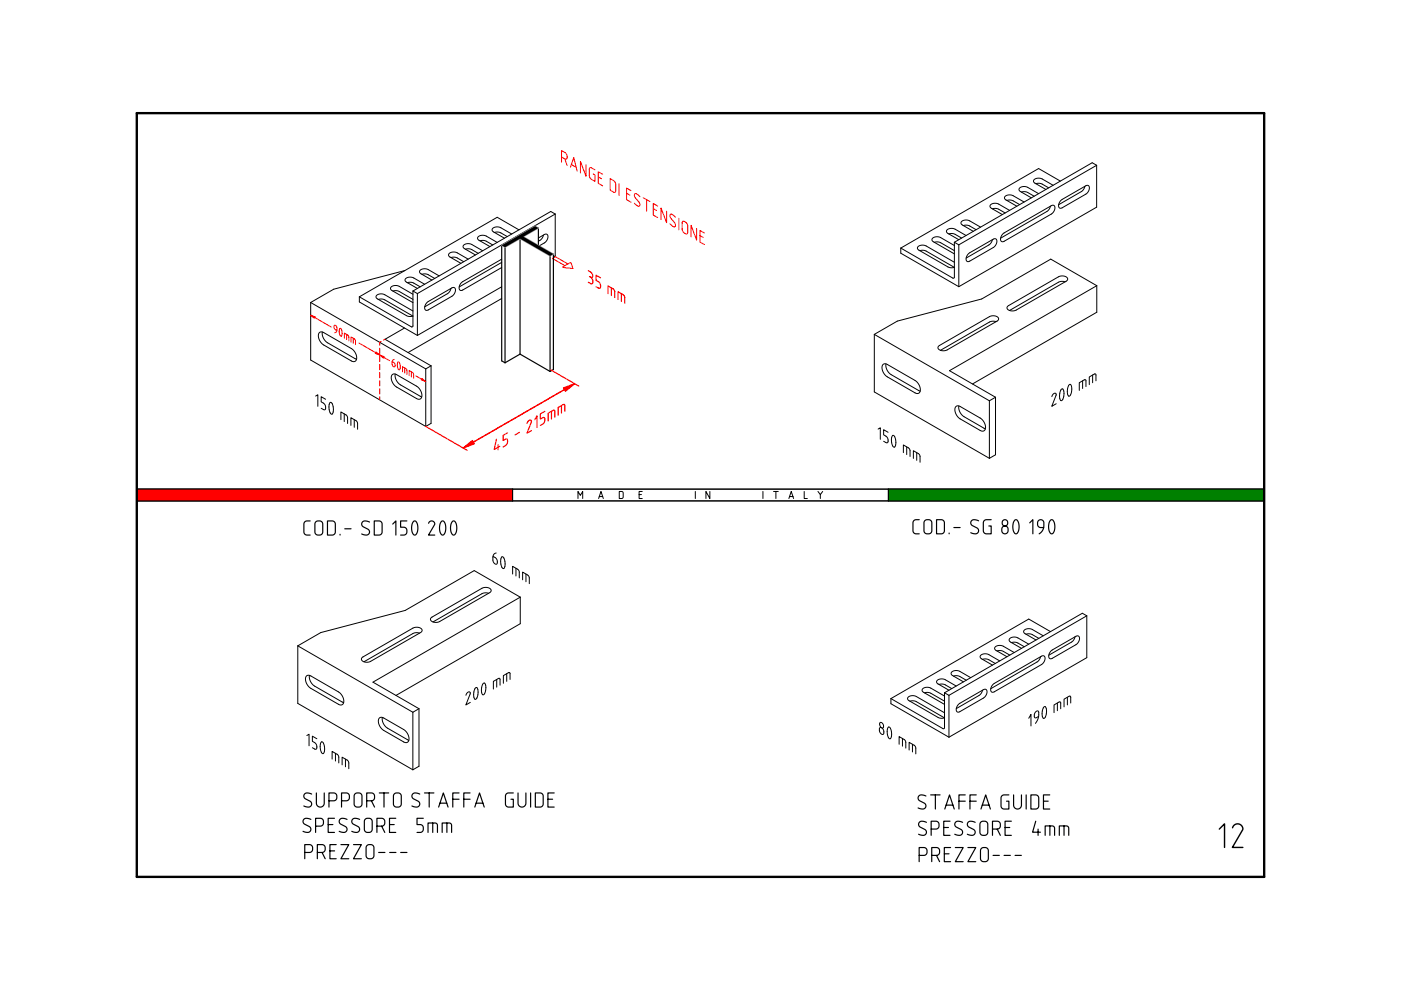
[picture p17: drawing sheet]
<svg xmlns="http://www.w3.org/2000/svg" width="297mm" height="210mm" viewBox="0 0 297 210" stroke-linecap="round" stroke-linejoin="round" font-family="sans-serif">
<g fill="none" stroke="#000" stroke-width=".21">
<path d="M219.6 39l1.1-.1 1.6 .9M223.3 39.3l-2.6-1.5h-.8l-.7 .3-.1 .4 .2 .3 2.4 1.4M224.8 38.4l-4.6-2.7-29.2 16.9M230 39.5l-.2 .6-.5 .5-4.8 2.8M232.5 35l-.9-.5-29.3 16.9v7.4l-.1 .2-11.2-6.4M232.5 35v8.9l-29.2 16.9M232.5 35l-29.2 16.9v8.9M85.8 57.4l-15.1 3.9-4.8 2.8M86.4 59.9h1.1l1.6 .9M89.5 58.2h1.1l1.6 .8M93.1 58.5l-2.6-1.5h-.8l-.7 .3v.4l.1 .3 2.5 1.4M95.6 54.6h1.1l1.6 .9"/>
<path d="M98.7 52.8h1.1l1.6 .9M99.3 54.9l-2.6-1.4h-.9l-.6 .3-.1 .3 .2 .3 2.4 1.4M101.8 51.1h1.1l1.6 .8M102.3 53.2l-2.5-1.5h-.9l-.6 .3-.1 .3 .2 .3 2.4 1.5M104.8 49.3h1.2l1.5 .9M105.4 51.4l-2.6-1.5h-.8l-.6 .3-.1 .4 .1 .3 2.5 1.4M106.4 54.9l-8.4 4.9-.6 .8v.8l.3 .2 .4-.1 8.3-4.8M106.4 55.6l-9 5.2M108.5 49.6l-2.6-1.4-.8-.1-.7 .4-.1 .3 .2 .3 2.5 1.4M110 48.7l-4.6-2.6-29.2 16.8M114.1 50.5l1.5-.9 .4 .1 .2 .3-.1 .6-.3 .6-1.5 .9M115.2 49.8l-.4 .8-.7 .5"/>
<path d="M117.7 45.4l-.9-.6-29.2 16.9v7.4l-.2 .2-11.2-6.4M117.7 45.4v8.9l-.4 .2M117.7 45.4l-29.2 16.8v8.9M191 52.6v1.1l12.3 7.1M195 53.2l.7-.1 .6 .1 6 3.5M198.1 51.4h1.2l3 1.7M201.2 49.6h1.1l1.6 .9M202.3 55.6l-6.1-3.5-1-.1-.7 .5v.3l.3 .2 6.2 3.6 .6 .2 .7-.1M202.3 52.1l-3.1-1.8h-1l-.6 .4 .2 .5 4.5 2.6M204.2 47.8h1.2l1.6 .9M204.8 49.9l-2.6-1.4h-.8l-.6 .3-.1 .3 .2 .3 2.4 1.4M205.3 53.8l5.3-3.1 .4-.1 .3 .2v.8l-.6 .8-5.5 3.1-.3-.2-.1-.5z"/>
<path d="M207.9 48.2l-2.6-1.5h-.8l-.7 .3-.1 .3 .2 .3 2.5 1.4M210.4 50.8l-.2 .6-.5 .5-4.9 2.8M210.4 44.3h1.1l1.6 .9M212.6 49.6l10.3-6 .4-.1 .3 .2v.9l-.6 .7-10.5 6-.3-.2-.1-.5zM213.5 42.5h1.1l1.6 .9M214.1 44.6l-2.6-1.4-.9-.1-.6 .4-.1 .3 .2 .3 2.4 1.4M216.6 40.7h1.1l1.6 .9M217.1 42.8l-2.6-1.4h-.8l-.6 .3-.1 .3 .2 .3 2.4 1.4M220.2 41.1l-2.6-1.5h-.8l-.7 .3-.1 .3 .2 .3 2.5 1.4M222.7 43.7l-.3 .7-.4 .4-9.8 5.7M224.9 42.5l5.4-3.1 .3-.1 .3 .2v.8l-.6 .8-5.5 3.1-.3-.2-.1-.5zM225.8 59.8l-.7-.1-.7 .1-10.4 6"/>
<path d="M65.9 64.1l24.4 14.1v12.2l-24.4-14.1zM67.7 70.5l.4-.1 .5 .1 6.1 3.5 .8 1.2 .1 .7-.1 .5-.4 .3-.5-.1-6.2-3.6-.5-.6-.3-.7-.1-.7zM68.3 70.4l.2 1.1 .7 1 6.4 3.7M76.2 62.9v1.1l12.3 7.1M80.2 63.5l.7-.1 .6 .1 6.1 3.5M83.2 79.4l.3-.1 .5 .1 4.5 2.6 .9 1.3 .1 .6-.2 .5-.4 .2h-.5l-4.5-2.7-.6-.6-.3-.7v-.7zM83.3 61.7h1.2l3.1 1.8M83.8 79.3l.1 1.1 .7 1 4.8 2.8M85.8 69.5l-4.2 2.4 9.8 5.7v12.2M87.6 65.9l-6.2-3.5-1-.1-.7 .5 .1 .3 .2 .3 6.2 3.5 .6 .2 .8-.1M87.6 62.4l-3.2-1.8h-1l-.6 .5 .3 .5 4.5 2.6M90 60.3l-2.6-1.5h-.8l-.6 .3-.1 .3 .2 .3 2.4 1.5"/>
<path d="M90.5 64.1l5.4-3.1h.3l.3 .2v.8l-.6 .7-5.5 3.1-.3-.2-.1-.4zM95.6 61.2l-.2 .6-.5 .4-4.8 2.9M106.4 63.3l-19.9 11.4M106.4 60.8l-17.9 10.3M185.4 70.9l24.4 14.1v12.2l-24.4-14.1zM187.2 77.3l.4-.2 .5 .1 6.1 3.6 .5 .5 .3 .7 .1 .7-.1 .5-.4 .2-.5-.1-6.2-3.5-.5-.6-.3-.7-.1-.7zM187.8 77.2l.2 1.1 .7 1 6.4 3.6M199 73.4l10.9-6.3 1-.1 .8 .4v.4l-.3 .3-10.7 6.1-.7 .2-.7-.2-.4-.4zM211.2 68.2l-.7-.1-.7 .2-10.4 6M213.6 64.9l10.9-6.2 1.1-.2 .7 .5v.3l-.2 .3-10.7 6.2-.8 .1-.7-.1-.4-.4zM232.5 60.6l-31.2 18 9.8 5.6v12.2M232.5 60.6l-9.7-5.7-14.7 8.5-17.8 4.7-4.9 2.8"/>
<path d="M232.5 60.6v5.6l-26.3 15.2M202.7 86.2l.4-.2 .4 .2 4.5 2.6 .9 1.2 .1 .7-.2 .5-.4 .2-.5-.1-4.5-2.6-.5-.6-.4-.7v-.7zM203.3 86.1l.1 1.1 .7 1 4.8 2.7M108.7 103.7h79.7v2.5h-79.7zM122.5 105.7v-1.5l.5 .8 .5-.8v1.5M126.9 105.7l.5-1.5 .5 1.5M127.1 105.3h.7M131.3 104.2h.6l.2 .2v1l-.2 .3h-.6zM135.5 104.9h.5M136.2 104.2h-.7v1.5h.7M147.4 104.2v1.5M150.5 104.2v1.5l-.8-1.5v1.5"/>
<path d="M161.8 104.2v1.5M164 104.2h1M164.5 104.2v1.5M167.3 105.7l.5-1.5 .5 1.5M167.4 105.3h.7M170.5 104.2v1.5h.7M173.4 104.2l.5 .7v.8M174.4 104.2l-.5 .7M63.1 136.9l24.4 14.1v12.2l-24.4-14.1zM76.8 139.4l10.8-6.3 1.1-.1 .8 .5v.3l-.3 .3-10.7 6.2-.8 .1-.7-.1-.4-.4zM89 134.2l-.8-.1-.6 .2-10.4 6M91.4 131l10.9-6.3 1-.1 .8 .4v.4l-.3 .3-10.7 6.1-.7 .2-.7-.2-.4-.4z"/>
<path d="M103.6 125.8l-.7-.1-.7 .2-10.4 6M110.3 126.6l-31.2 18 9.7 5.7v12.2M110.3 126.6l-9.8-5.6-14.6 8.4-17.9 4.7-4.9 2.8M110.3 126.6v5.6l-26.3 15.2M208.3 139.8h1.1l1.6 .9M211.4 138h1.1l1.6 .9M214.5 136.2h1.1l1.6 .9M215 138.4l-2.5-1.5h-.9l-.6 .3-.1 .3 .2 .3 2.4 1.4M217.5 134.5h1.2l1.5 .8M218.1 136.6l-2.6-1.5h-.8l-.6 .3-.1 .4 .1 .3 2.5 1.4M220.6 139.2l-.2 .7-.5 .4-9.8 5.7M221.2 134.8l-2.6-1.4-.9-.1-.6 .3-.1 .4 .2 .3 2.5 1.4"/>
<path d="M222.7 133.9l-4.6-2.6-29.2 16.8M222.9 138l5.3-3.1 .4-.1 .2 .2v.8l-.6 .8-5.5 3.1-.3-.2-.1-.5zM227.9 135l-.2 .6-.5 .5-4.8 2.8M230.4 130.6l-.9-.6-29.2 16.9v7.4l-.2 .2-11.2-6.4M230.4 130.6v8.8l-29.2 16.9M230.4 130.6l-29.2 16.8v8.9M65 143.3l.4-.1 .4 .1 6.2 3.5 .8 1.2 .1 .7-.2 .5-.4 .3-.5-.1-6.1-3.6-.5-.6-.4-.7v-.7zM65.6 143.2l.2 1.1 .7 1 6.4 3.7M80.4 152.2l.4-.1 .5 .1 4.5 2.6 .5 .6 .3 .7 .1 .7-.2 .4-.3 .3-.5-.1-4.6-2.7-.5-.6-.3-.7-.1-.7zM81.1 152.1l.1 1.1 .7 1 4.8 2.8M186.5 154.3h.4l.4 .4 .1 .7-.2 .3-.3-.1-.3-.3zM186.6 153.2h.3l.3 .3 .1 .6-.1 .2h-.3l-.3-.3z"/>
<path d="M188.4 154.2l.3 .1 .3 .9v1l-.3 .4-.3-.2-.3-.8v-.9zM188.9 148.1v1.1l12.3 7.1M190.6 157.8v-1.6l1.3 .8 .1 1.6M191.3 156.6v1.6M192.8 159v-1.6l1.3 .9 .1 1.5M192.9 148.7l.7-.1 .6 .1 6.1 3.5M193.5 157.8v1.6M196 146.9h1.2l3.1 1.8M199.1 145.1h1.1l1.6 .9M200.3 151.1l-6.2-3.5-1-.1-.7 .5 .1 .3 .2 .2 6.2 3.6 .7 .2 .7-.1M200.3 147.6l-3.2-1.8h-1l-.6 .4 .3 .6 4.5 2.6M202.2 143.3h1.1l1.6 .9"/>
<path d="M202.7 145.5l-2.6-1.5h-.8l-.6 .3-.1 .3 .2 .3 2.4 1.4M203.2 149.3l5.4-3.1 .3-.1 .3 .3v.7l-.6 .8-5.5 3.1-.3-.2-.1-.4zM205.8 143.7l-2.6-1.5h-.8l-.6 .3-.2 .3 .2 .4 2.5 1.4M208.3 146.3l-.2 .7-.5 .4-4.8 2.8M210.5 145.1l10.3-6 .4-.1 .3 .2v.9l-.6 .8-10.5 5.9-.3-.2-.1-.5zM212 140.1l-2.6-1.4h-.9l-.6 .3-.1 .3 .2 .3 2.4 1.4M218.1 152.3l.5-.8v2.4M220.2 151.9l-.6 .3-.3-.2 .1-.8 .5-.5 .3 .2v.9l-.2 .8-.5 .8M221.3 149.9l.3-.1 .1 .2 .2 .8-.2 1.1-.4 .4-.3-.3-.1-.7 .2-.8zM224.2 149.1v1.6M224.9 150.3v-1.3l-.2-.2-1.2 .7v1.6M226.3 147.8v1.7"/>
<path d="M227 149.1v-1.3l-.2-.2-1.2 .6v1.7"/>
</g>
<g fill="none" stroke="#000" stroke-width=".25">
<path d="M194.9 110.2h-.7a.67 .67 0 0 0-.6 .7v1.6a.67 .67 0 0 0 .6 .7h.7M196.1 110.4l.8-.2a.67 .67 0 0 1 .7 .7v1.6a.67 .67 0 0 1-.7 .7h-.3a.67 .67 0 0 1-.7-.7v-1.7zM198.6 110.2h1a.67 .67 0 0 1 .6 .7v1.6a.67 .67 0 0 1-.6 .7h-1zM201.2 113v.2M202.2 111.9h1.4M207.5 110.4a1.03 1.03 0 0 0-1.6 .2 .67 .67 0 0 0 .3 .8l.9 .5a.67 .67 0 0 1 .3 .9 .67 .67 0 0 1-.8 .4l-.8-.3M210.2 110.2h-1a.67 .67 0 0 0-.7 .7v1.6a.67 .67 0 0 0 .7 .7h1v-1.7h-.5M212.6 111.7a.67 .67 0 0 1 .7-.1 .67 .67 0 0 1 .4 .6v.3a.67 .67 0 0 1-.6 .7 .67 .67 0 0 1-.7-.7zM215.1 110.3l.3-.1a2.06 2.06 0 0 1 .3 2.8l-.3 .2a2.06 2.06 0 0 1-.3-2.9zM218.3 110.9l.7-.7v3M221.3 111.9h-.6a.67 .67 0 0 1-.7-.7v-.3a.67 .67 0 0 1 .7-.7 .67 .67 0 0 1 .6 .7l-.2 1.4-.8 .9M222.7 110.3l.3-.1a2.06 2.06 0 0 1 .3 2.8l-.3 .2a2.06 2.06 0 0 1-.3-2.9z"/>
<path d="M65.9 173.7a1.03 1.03 0 0 0-1.6 .2 .67 .67 0 0 0 .3 .9l.9 .4a.67 .67 0 0 1 .4 .9 .67 .67 0 0 1-.8 .4l-.9-.2M66.1 168.4a1.03 1.03 0 0 0-1.6 .1 .67 .67 0 0 0 .3 .9l.9 .5a.67 .67 0 0 1 .3 .8 .67 .67 0 0 1-.8 .4l-.8-.2M66.9 175.2h1a.67 .67 0 0 0 .7-.7v-.3a.67 .67 0 0 0-.7-.7h-1v3M67.1 168.1v2.2a.83 .83 0 0 0 .8 .8 .83 .83 0 0 0 .8-.8v-2.2M69.6 174.8h1M69.7 169.8h1a.67 .67 0 0 0 .7-.7v-.3a.67 .67 0 0 0-.7-.7h-1v3M70.9 173.5h-1.3v3h1.3M71.3 179.1h-1.4v3h1.4M72.3 179.1h1.6l-1.6 3h1.6M72.4 169.8h1a.67 .67 0 0 0 .7-.7v-.3a.67 .67 0 0 0-.7-.7h-1v3M73.6 173.7a1.03 1.03 0 0 0-1.6 .2 .67 .67 0 0 0 .3 .9l.9 .4a.67 .67 0 0 1 .3 .9 .67 .67 0 0 1-.8 .4l-.8-.2M74.9 179.1h1.7l-1.7 3h1.7"/>
<path d="M75.3 168.3l.8-.2a.67 .67 0 0 1 .6 .7v1.7a.67 .67 0 0 1-.6 .6h-.4a.67 .67 0 0 1-.6-.6v-1.8zM76.2 173.7a1.03 1.03 0 0 0-1.6 .2 .67 .67 0 0 0 .3 .9l1 .4a.67 .67 0 0 1 .3 .9 .67 .67 0 0 1-.8 .4l-.8-.2M77.4 173.7l.8-.2a.67 .67 0 0 1 .7 .7v1.6a.67 .67 0 0 1-.7 .7h-.3a.67 .67 0 0 1-.7-.7l.1-1.7zM77.7 169.8h1a.67 .67 0 0 0 .7-.7v-.3a.67 .67 0 0 0-.7-.7h-1v3M77.8 179.3l.8-.2a.67 .67 0 0 1 .7 .6v1.7a.67 .67 0 0 1-.7 .7h-.3a.67 .67 0 0 1-.7-.7v-1.7zM78.7 169.8l.7 1.3M79.9 175.2h1a.67 .67 0 0 0 .7-.7v-.3a.67 .67 0 0 0-.7-.7h-1v3M80.4 168.1h2M80.9 175.2l.7 1.3M81.4 168.1v3M82.6 174.8h1M83.6 168.3l.8-.2a.67 .67 0 0 1 .7 .7v1.7a.67 .67 0 0 1-.7 .6h-.3a.67 .67 0 0 1-.7-.6v-1.8z"/>
<path d="M83.9 173.5h-1.3v3h1.3M89 168.4a1.03 1.03 0 0 0-1.6 .1 .67 .67 0 0 0 .3 .9l.9 .5a.67 .67 0 0 1 .4 .8 .67 .67 0 0 1-.8 .4l-.9-.2M89.7 173.5h-1.3v1.3h.7a.67 .67 0 0 1 .6 .7v.3a.67 .67 0 0 1-.6 .7h-.7M90 168.1h2M90.7 176.5v-2h1.6l.3 .1 .1 .3v1.6M91 168.1v3M91.7 174.5v2M93 171.1l1-3 1 3M93.3 170.3h1.4M93.7 176.5v-2h1.6l.3 .1 .1 .3v1.6M94.7 174.5v2M96 169.5h1.3"/>
<path d="M97.3 168.1h-1.3v3M98.3 169.5h1.4M99.7 168.1h-1.4v3M100.7 171.1l1-3 1 3M100.9 170.3h1.5M108.8 168.1h-1a.67 .67 0 0 0-.6 .7v1.7a.67 .67 0 0 0 .6 .6h1v-1.6h-.5M109.8 168.1v2.2a.83 .83 0 0 0 .9 .8 .83 .83 0 0 0 .8-.8v-2.2M112.5 168.1v3M113.5 168.1h1a.67 .67 0 0 1 .7 .7v1.7a.67 .67 0 0 1-.7 .6h-1zM116.2 169.5h1M117.5 168.1h-1.3v3h1.3M196.3 168.8a1.03 1.03 0 0 0-1.6 .1 .67 .67 0 0 0 .3 .9l1 .5a.67 .67 0 0 1 .3 .8 .67 .67 0 0 1-.8 .4l-.9-.2"/>
<path d="M196.4 174.4a1.03 1.03 0 0 0-1.6 .1 .67 .67 0 0 0 .3 .9l1 .5a.67 .67 0 0 1 .3 .8 .67 .67 0 0 1-.8 .4l-.8-.2M197.3 168.5h2M197.4 175.8h1a.67 .67 0 0 0 .7-.7v-.3a.67 .67 0 0 0-.7-.7h-1v3M198.3 168.5v3M200.1 175.4h1M200.3 171.5l1-3 1 3M200.6 170.7h1.4M201.4 174.1h-1.3v3h1.3M201.5 179.7h-1.3v3h1.3M202.5 179.7h1.7l-1.7 3h1.7M203.3 169.9h1.3M204.1 174.4a1.03 1.03 0 0 0-1.6 .1 .67 .67 0 0 0 .3 .9l.9 .5a.67 .67 0 0 1 .3 .8 .67 .67 0 0 1-.7 .4l-.9-.2"/>
<path d="M204.6 168.5h-1.3v3M205.2 179.7h1.7l-1.7 3h1.7M205.6 169.9h1.4M206.8 174.4a1.03 1.03 0 0 0-1.7 .1 .67 .67 0 0 0 .4 .9l.9 .5a.67 .67 0 0 1 .3 .8 .67 .67 0 0 1-.8 .4l-.8-.2M207 168.5h-1.4v3M208 174.3l.8-.2a.67 .67 0 0 1 .6 .7v1.6a.67 .67 0 0 1-.6 .7h-.4a.67 .67 0 0 1-.6-.7v-1.7zM208 171.5l1-3 1 3M208.1 179.9l.8-.2a.67 .67 0 0 1 .6 .7v1.6a.67 .67 0 0 1-.6 .7h-.4a.67 .67 0 0 1-.6-.7v-1.7zM208.3 170.7h1.4M210.4 175.8h1a.67 .67 0 0 0 .7-.7v-.3a.67 .67 0 0 0-.7-.7h-1v3M211.4 175.8l.7 1.3M213.1 175.4h1"/>
<path d="M213.9 168.5h-1a.67 .67 0 0 0-.7 .7v1.7a.67 .67 0 0 0 .7 .6h1v-1.6h-.5M214.4 174.1h-1.3v3h1.3M214.9 168.5v2.2a.83 .83 0 0 0 .8 .8 .83 .83 0 0 0 .9-.8v-2.2M217.6 168.5v3M218.6 168.5h1a.67 .67 0 0 1 .6 .7v1.7a.67 .67 0 0 1-.6 .6h-1zM219.6 174.1l-.7 2.3h1.7M220.1 175.8v1.3M221.2 169.9h1M221.6 177.1v-2h1.5l.3 .2 .2 .3v1.5M222.6 168.5h-1.4v3h1.4M222.6 175.1v2M224.6 177.1v-2h1.5l.3 .2 .2 .3v1.5"/>
<path d="M225.6 175.1v2M64.6 180.7h1a.67 .67 0 0 0 .7-.6v-.4a.67 .67 0 0 0-.7-.6h-1v3M67.3 180.7h1a.67 .67 0 0 0 .6-.6v-.4a.67 .67 0 0 0-.6-.6h-1v3M68.3 180.7l.6 1.4M69.9 180.4h1M80.3 180.7h1.3M82.6 180.7h1.3M84.9 180.7h1.4M194.9 181.4h1a.67 .67 0 0 0 .6-.7v-.3a.67 .67 0 0 0-.6-.7h-1v3M197.5 181.4h1a.67 .67 0 0 0 .7-.7v-.3a.67 .67 0 0 0-.7-.7h-1v3M198.5 181.4l.7 1.3M200.2 181h1"/>
<path d="M210.5 181.4h1.4M212.9 181.4h1.3M215.2 181.4h1.3"/>
<circle cx="213.1" cy="110.8" r=".64"/>
</g>
<path d="M29 106.2h79.7M29 103.7h79.7M188.4 103.7h79.6v2.5h-79.6M258.5 175.8l1.1-1.1v5M261.3 175.5a1.08 1.08 0 0 1 1.3-.8 1.08 1.08 0 0 1 .8 1.3l-2.1 3.7h2.2" fill="none" stroke="#000" stroke-width=".3"/>
<path d="M29 24h239M29 185.9h239" fill="none" stroke="#000" stroke-width=".5"/>
<path d="M188.4 103.7h79.6v2.5h-79.6z" fill-rule="evenodd" fill="#008000"/>
<path d="M29 103.7v2.5" fill="none" stroke="#000" stroke-width=".3"/>
<path d="M29 103.7h79.7v2.5h-79.7z" fill-rule="evenodd" fill="#f00"/>
<path d="M29 24v161.9M268 24v161.9" fill="none" stroke="#000" stroke-width=".5"/>
<g fill="none" stroke="#000" stroke-width=".21">
<path d="M202.3 51.4l1 .5M87.6 61.7l.9 .5M91.4 77.6l-1.1 .6M91.4 89.8l-1.1 .6M211.1 96.4l-1.3 .8M211.1 84.2l-1.3 .8M29 106.2h239M29 103.7h239M108.7 103.7v2.5M188.4 103.7v2.5M88.8 150.3l-1.3 .7M200.3 146.9l.9 .5"/>
<path d="M88.8 162.5l-1.3 .7"/>
</g>
<path d="M124.7 57.4l.6 .4 .3 .4v.5l-.4 .1M125 58.6l.2 .2M125.2 58.8l.4 .5v.7l-.2 .2-.7-.4M127.3 58.9l-.9-.5v1l.7 .5 .2 .6v.4l-.2 .2-.7-.3M128.9 62.3v-1.7l1.3 .9 .1 1.6M129.6 61v1.7M131 63.5v-1.6l1.4 .8 .1 1.6M131.7 62.3v1.6" fill="none" stroke="#f00" stroke-width=".25"/>
<g fill="none" stroke="#f00" stroke-width=".21">
<path d="M119.1 33.3l.7 .4M119.8 33.7l.2 .1 .2-.2v-.8l-.3-.4-.8-.5v2.5M119.8 33.7l.4 1.4M120.9 35.5l.7-2.1 .8 2.9M121.1 34.9l1.1 .6M124.2 34.9v2.5l-1.1-3.2v2.5M126.1 36l-.8-.5-.3 .3v1.8l.3 .4 .8 .5v-1.4l-.3-.2M126.8 37.5l.7 .4M127.8 37l-1-.6v2.5l1 .5M129.4 37.9l.8 .5 .3 .4v1.7l-.1 .3-1-.5zM131.3 39v2.4M119.3 56.6l1.6-.9 .2 .1 .4 1.1z"/>
<path d="M120.4 56l-2.6-1.6-.7 .4 2.7 1.5M132.8 41l.8 .4M133.8 40.4l-1-.5v2.4l1 .6M135.7 41.7l-.7-.6h-.4v.6l.9 1.3 .1 .6-.4 .1-.7-.6M136.4 41.9l1.4 .8M137.1 42.3v2.5M138.5 44.2l.7 .4M139.4 43.7l-.9-.6v2.5l.9 .5M141.3 44.8v2.4l-1.1-3.1v2.4M143.2 46.1l-.7-.6h-.4v.6l1 1.2 .1 .7-.4 .1-.8-.7M143.9 46.3v2.4M144.7 47l.3-.1 .4 .2 .4 .5v1.7l-.2 .3-.6-.2-.3-.5z"/>
<path d="M147.7 48.5v2.4l-1.2-3.1v2.4M148.4 49.9l.7 .5M149.3 49.4l-.9-.5v2.4l.9 .6M71.4 70.1l-.5-.5v-.6l.3 .1 .2 .4v.8l-.4 .2M72.1 69.6l.2 .2 .2 .5v.7l-.2 .3-.2-.2-.2-.5zM73 71.7v-1.1l.9 .6 .1 1.1M73.5 70.9v1.1M74.4 72.5v-1.1l.9 .6 .1 1.1M74.9 71.7v1.1M80.5 72.6v.7M80.5 73.8v1.2M80.5 75.5v1.2"/>
<path d="M80.5 77.3v1.1M80.5 79v1.1M83.6 76.2l-.4 .3-.1 .7 .2 .4 .4 .2v-.7l-.5-.4M84.4 76.7l.3 .2 .1 .5v.7l-.2 .3-.2-.2-.1-.5zM85.3 78.8v-1.1l.9 .6 .1 1.1M85.8 78v1.1M86.8 79.7v-1.1l.8 .5 .1 1.1M87.2 78.8v1.1M80.5 80.7v1.1M80.5 82.4v1.1M80.5 84.1v.7"/>
</g>
<path d="M65.9 66.8l.9 .4-.1 .3z" fill="#f00"/>
<path d="M65.9 66.8l.9 .4-.1 .3z" fill="#f00" stroke="#f00" stroke-width=".21"/>
<path d="M65.9 66.8l4.3 2.5" fill="none" stroke="#f00" stroke-width=".21"/>
<path d="M79.7 74.6l.8 .7-.9-.4z" fill="#f00"/>
<path d="M79.7 74.6l.8 .7-.9-.4z" fill="#f00" stroke="#f00" stroke-width=".21"/>
<path d="M76.1 72.7l4.4 2.6" fill="none" stroke="#f00" stroke-width=".21"/>
<path d="M80.5 75.3l1 .3-.2 .3z" fill="#f00"/>
<path d="M80.5 75.3l1 .3-.2 .3z" fill="#f00" stroke="#f00" stroke-width=".21"/>
<path d="M80.5 75.3l2.1 1.2" fill="none" stroke="#f00" stroke-width=".21"/>
<path d="M89.5 80.3l.8 .6-1-.4z" fill="#f00"/>
<path d="M89.5 80.3l.8 .6-1-.4z" fill="#f00" stroke="#f00" stroke-width=".21"/>
<path d="M80.8 72.4l-.3 .2M81.6 71.9l-.3 .2M88.2 79.7l2.1 1.2" fill="none" stroke="#f00" stroke-width=".21"/>
<g fill="none" stroke="#000" stroke-width=".25">
<path d="M106.4 52v24.5l.7 .4M107.1 52.4v24.5M110.3 50.6h.1M110.3 50.6v24.5M111 50.2h.1M114.1 48.4v3.6M116.6 54.3v24.5M117.3 53.9v24.4l-.7 .5M110.3 75.1l-3.2 1.8M110.3 75.1l6.3 3.7M65.8 110.4h-.7a.67 .67 0 0 0-.7 .7v1.7a.67 .67 0 0 0 .7 .6h.7M67 110.6l.8-.2a.67 .67 0 0 1 .6 .7v1.7a.67 .67 0 0 1-.6 .6h-.4a.67 .67 0 0 1-.6-.6v-1.7z"/>
<path d="M69.4 110.4h1a.67 .67 0 0 1 .7 .7v1.7a.67 .67 0 0 1-.7 .6h-1zM72.1 113.3v.1M73.1 112.1h1.3M78.3 110.7a1.03 1.03 0 0 0-1.6 .2 .67 .67 0 0 0 .3 .8l1 .5a.67 .67 0 0 1 .3 .8 .67 .67 0 0 1-.8 .4l-.8-.2M79.3 110.4h1a.67 .67 0 0 1 .7 .7v1.7a.67 .67 0 0 1-.7 .6h-1zM83.3 111.1l.6-.7v3M86.3 110.4h-1.4v1.4h.7a.67 .67 0 0 1 .7 .6v.4a.67 .67 0 0 1-.7 .6h-.7M87.7 110.6l.2-.2a2.06 2.06 0 0 1 .3 2.9l-.3 .1a2.06 2.06 0 0 1-.3-2.8zM90.9 110.9a.65 .65 0 0 1 .7-.4 .65 .65 0 0 1 .5 .7l-1.3 2.2h1.4M93.6 110.6l.3-.2a2.06 2.06 0 0 1 .3 2.9l-.4 .1a2.06 2.06 0 0 1-.3-2.8zM95.9 110.6l.3-.2a2.06 2.06 0 0 1 .3 2.9l-.3 .1a2.06 2.06 0 0 1-.3-2.8z"/>
</g>
<g fill="none" stroke="#000" stroke-width=".21">
<path d="M231.7 79.5v1.6M66.9 84l.5-.3v2.5M69 84.7l-.9-.6v1.1l.7 .5 .2 .6v.4l-.2 .2-.7-.3M70 85.3l.4 .2 .3 .9-.1 1-.2 .4-.4-.2-.2-.9v-.8zM72.3 89v-1.7l1.3 .9 .1 1.6M73 87.8v1.6M74.4 90.2v-1.6l1.3 .8 .1 1.6M75.1 89v1.6M186.2 91l.4-.3v2.5M188.3 91.7l-1-.6v1.1l.7 .5 .3 .6v.4l-.2 .2-.8-.3M189.3 92.3l.3 .2 .3 .9v1l-.3 .4-.3-.2-.3-.9v-.8zM191.5 96v-1.7l1.3 .9 .1 1.6"/>
<path d="M192.2 94.7v1.7M193.7 97.2v-1.6l1.3 .8 .1 1.6M194.4 96v1.6M223 84.1l.4-.6h.5v.3l-.9 2.3 .9-.5M225 82.5l.3-.1 .1 .2 .2 .9-.2 1-.4 .5-.3-.4-.1-.7 .2-.8zM226.7 81.6l.2-.1 .2 .2 .1 .8-.2 1.1-.3 .4-.3-.3-.1-.7 .1-.8zM229.5 80.7v1.7M230.2 82v-1.3l-.2-.2-1.2 .6v1.7M232.4 80.7v-1.3l-.3-.1-1.2 .6v1.7M65.1 155.9l.4-.2v2.4M67.2 156.6l-1-.5v1.1l.7 .4 .3 .7v.4l-.2 .2-.8-.4M68.1 157.3l.4 .2 .3 .9v1l-.3 .4-.3-.3-.3-.8v-.8z"/>
<path d="M71.1 159.7v1.7M98.8 147.4l.4-.6h.4l.1 .3-.9 2.4 .9-.6M100.8 145.9l.2-.1 .2 .1 .2 .9-.2 1-.4 .5-.3-.3-.1-.8 .1-.8zM102.5 144.9l.2-.1 .2 .2 .1 .8-.2 1.1-.4 .4-.2-.3-.1-.7 .1-.8zM105.3 144.1v1.6M106 145.3v-1.3l-.2-.2-1.2 .7v1.6M107.4 142.8v1.7M108.1 144.1v-1.3l-.2-.2-1.2 .6v1.7M70.4 160.9v-1.6l1.3 .9 .1 1.6M72.5 162.2v-1.7l1.3 .9 .2 1.6M73.2 160.9v1.7"/>
</g>
<path d="M106.4 52l7-4.1 .7 .5-3.1 1.8 6.3 3.7-.7 .4-6.3-3.7-3.2 1.8z" fill="none" stroke="#a0a0a4" stroke-width=".25"/>
<path d="M106.4 52l7-4.1 .7 .5-3.1 1.8 6.3 3.7-.7 .4-6.3-3.7-3.2 1.8z" fill-rule="evenodd" fill="#000"/>
<path d="M116.8 78.4l5.9 3.5M90.3 90.4l8.8 5.1" fill="none" stroke="#f00" stroke-width=".25"/>
<path d="M98.2 95l2-1.6 .4 .7z" fill="#f00"/>
<path d="M98.2 95l2-1.6 .4 .7z" fill="#f00" stroke="#f00" stroke-width=".25"/>
<path d="M121.8 81.4l-23.6 13.6" fill="none" stroke="#f00" stroke-width=".25"/>
<path d="M119.5 82.2l2.3-.8-1.9 1.6z" fill="#f00"/>
<path d="M119.5 82.2l2.3-.8-1.9 1.6z" fill="#f00" stroke="#f00" stroke-width=".25"/>
<path d="M105.3 93.1l-.5 2.2 1.2-.7M105.6 94.3v1.1M107.6 91.8l-.9 .5v1.1l.7-.3 .2 .3-.2 .8-.7 .6M110.1 91.7l-.9 .5M111.8 89.8l.3-.6 .5-.1 .1 .4-1 2.3 1-.5M113.4 89l.5-.8v2.4M115.5 87.2l-.9 .6v1l.6-.3 .3 .3-.2 .9-.7 .5M116.9 87.2v1.6M117.6 88.4v-1.3l-.2-.1-1.2 .6v1.7M119 86v1.6M119.8 87.2l-.1-1.3-.2-.2-1.2 .7v1.6M121.8 81.4l-21.4 12.3" fill="none" stroke="#f00" stroke-width=".25"/>
<path d="M105.2 117.3l-.6 .4-.1 1.1 .3 .6 .5 .2 .1-.3v-.6l-.9-.7M106.4 118.1l.4 .1 .3 .9-.1 1-.2 .5-.4-.3-.2-.8v-.9zM108.7 121.7v-1.6l1.3 .9 .1 1.5M109.4 120.5v1.6M110.8 122.9v-1.6l1.3 .9 .1 1.6M111.5 121.7v1.6" fill="none" stroke="#000" stroke-width=".21"/>
</svg>
